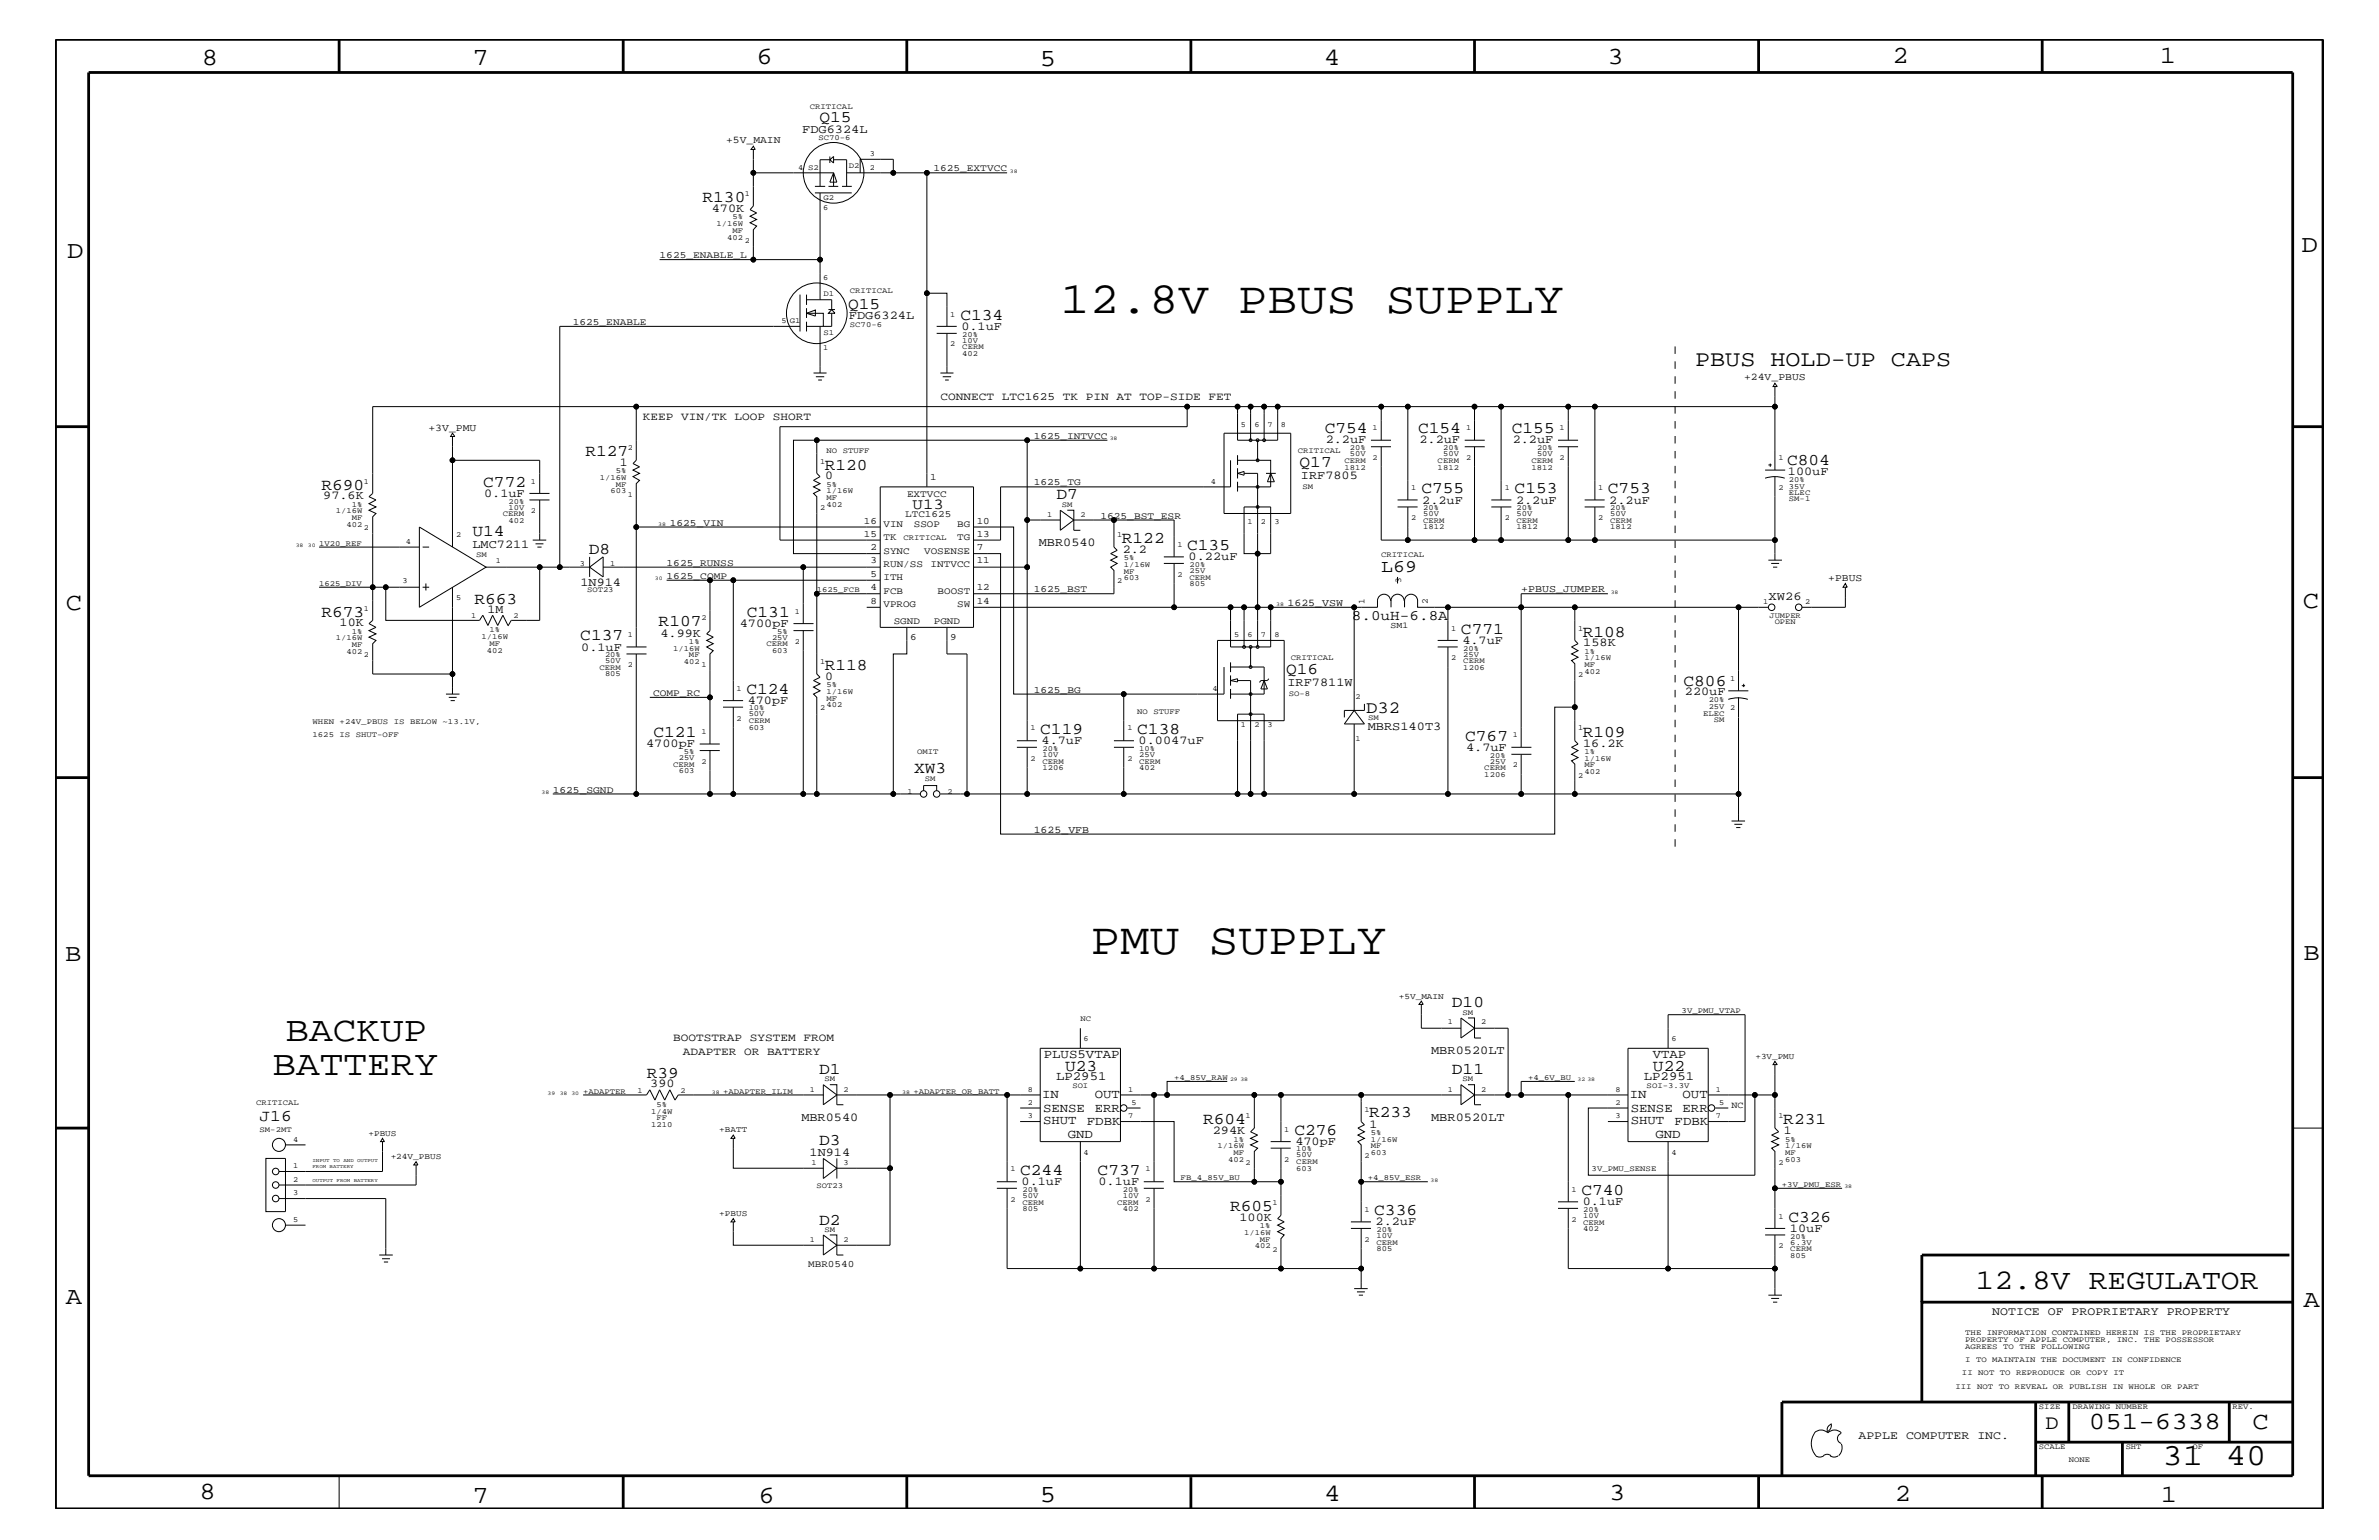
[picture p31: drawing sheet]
<svg xmlns="http://www.w3.org/2000/svg" width="432mm" height="279mm" viewBox="0 0 432 279" stroke-linecap="round" stroke-linejoin="round" font-family="sans-serif">
<defs><g id="words">
<g font-size="8.1">
<text x="192.4" y="56.8">12.8V PBUS SUPPLY</text>
<text x="198" y="173.2">PMU SUPPLY</text>
</g>
<g font-size="6.4">
<text x="51.8" y="188.9">BACKUP</text>
<text x="49.4" y="195">BATTERY</text>
</g>
<g font-size="5.6">
<text x="392.5" y="265.9">31</text>
<text x="404" y="265.9">40</text>
</g>
<text font-size="5.2" x="358.6" y="233.8">12.8V REGULATOR</text>
<g font-size="4.5">
<text x="36.7" y="11.7">8</text>
<text x="85.8" y="11.7">7</text>
<text x="137.3" y="11.5">6</text>
<text x="240.3" y="11.7">4</text>
<text x="291.8" y="11.5">3</text>
<text x="343.5" y="11.5">2</text>
<text x="392" y="11.5">1</text>
<text x="188.7" y="12.1">5</text>
<text x="12.2" y="46.8">D</text>
<text x="417.7" y="45.7">D</text>
<text x="11.9" y="110.6">C</text>
<text x="418" y="110.3">C</text>
<text x="11.9" y="174.3">B</text>
<text x="418.1" y="174.2">B</text>
<text x="11.9" y="236.7">A</text>
<text x="418.1" y="237.1">A</text>
<text x="379.1" y="259.3">051-6338</text>
<text x="408.9" y="259.3">C</text>
<text x="36.2" y="271.9">8</text>
<text x="85.8" y="272.7">7</text>
<text x="137.7" y="272.7">6</text>
<text x="188.7" y="272.5">5</text>
<text x="240.4" y="272.3">4</text>
<text x="292.1" y="272.2">3</text>
<text x="343.9" y="272.3">2</text>
<text x="392.2" y="272.6">1</text>
</g>
<text font-size="4.1" x="307.7" y="66.5">PBUS HOLD-UP CAPS</text>
<text font-size="3.7" x="371.3" y="259.3">D</text>
<text font-size="3.2" x="250.7" y="103.7">L69</text>
<text font-size="3.1" x="248" y="129.3">D32</text>
<g font-size="3">
<text x="148.7" y="22.2">Q15</text>
<text x="127.5" y="36.7">R130</text>
<text x="153.9" y="56">Q15</text>
<text x="174.3" y="58">C134</text>
<text x="106.3" y="82.7">R127</text>
<text x="240.5" y="78.6">C754</text>
<text x="257.4" y="78.6">C154</text>
<text x="274.4" y="78.6">C155</text>
<text x="58.3" y="88.8">R690</text>
<text x="87.7" y="88.3">C772</text>
<text x="149.7" y="85.2">R120</text>
<text x="235.9" y="84.8">Q17</text>
<text x="258" y="89.5">C755</text>
<text x="274.9" y="89.5">C153</text>
<text x="291.8" y="89.5">C753</text>
<text x="324.4" y="84.4">C804</text>
<text x="191.8" y="90.6">D7</text>
<text x="85.8" y="97.3">U14</text>
<text x="106.8" y="100.4">D8</text>
<text x="203.6" y="98.5">R122</text>
<text x="215.5" y="99.9">C135</text>
<text x="58.3" y="111.9">R673</text>
<text x="86.1" y="109.5">R663</text>
<text x="119.5" y="113.7">R107</text>
<text x="135.6" y="112">C131</text>
<text x="105.3" y="116.2">C137</text>
<text x="265.2" y="115">C771</text>
<text x="287.3" y="115.5">R108</text>
<text x="135.5" y="125.9">C124</text>
<text x="149.7" y="121.5">R118</text>
<text x="233.4" y="122.4">Q16</text>
<text x="305.6" y="124.5">C806</text>
<text x="118.6" y="133.8">C121</text>
<text x="188.8" y="133.2">C119</text>
<text x="206.4" y="133.2">C138</text>
<text x="265.9" y="134.4">C767</text>
<text x="287.3" y="133.6">R109</text>
<text x="165.9" y="140.3">XW3</text>
<text x="263.5" y="182.7">D10</text>
<text x="117.4" y="195.6">R39</text>
<text x="148.7" y="194.8">D1</text>
<text x="193.3" y="194.3">U23</text>
<text x="263.5" y="194.8">D11</text>
<text x="300" y="194.3">U22</text>
<text x="47.1" y="203.4">J16</text>
<text x="218.4" y="204">R604</text>
<text x="248.5" y="202.7">R233</text>
<text x="323.7" y="204">R231</text>
<text x="148.7" y="207.7">D3</text>
<text x="234.9" y="205.9">C276</text>
<text x="185.2" y="213.2">C244</text>
<text x="199.2" y="213.2">C737</text>
<text x="223.3" y="219.7">R605</text>
<text x="249.4" y="220.5">C336</text>
<text x="287" y="216.9">C740</text>
<text x="324.6" y="221.7">C326</text>
<text x="148.7" y="222.2">D2</text>
</g>
<text font-size="2.8" x="165.7" y="92.3">U13</text>
<text font-size="2.6" x="245.4" y="112.5">8.0uH-6.8A</text>
<g font-size="2.3">
<text x="189.4" y="192">PLUS5VTAP</text>
<text x="300" y="192">VTAP</text>
<text x="191.7" y="195.9">LP2951</text>
<text x="298.4" y="195.9">LP2951</text>
<text x="189.1" y="199.2">IN</text>
<text x="189.3" y="201.7">SENSE</text>
<text x="189.3" y="204">SHUT</text>
<text x="198.7" y="199.2">OUT</text>
<text x="198.7" y="201.7">ERR</text>
<text x="295.8" y="199.2">IN</text>
<text x="296" y="201.7">SENSE</text>
<text x="296" y="204">SHUT</text>
<text x="305.4" y="199.2">OUT</text>
<text x="305.4" y="201.7">ERR</text>
<text x="193.8" y="206.5">GND</text>
<text x="197.3" y="204.1">FDBK</text>
<text x="300.5" y="206.5">GND</text>
<text x="304" y="204.1">FDBK</text>
</g>
<g font-size="2.2">
<text x="145.6" y="24.1">FDG6324L</text>
<text x="129.2" y="38.5">470K</text>
<text x="154.1" y="57.9">FDG6324L</text>
<text x="174.5" y="59.8">0.1uF</text>
<text x="240.6" y="80.5">2.2uF</text>
<text x="257.6" y="80.5">2.2uF</text>
<text x="274.6" y="80.5">2.2uF</text>
<text x="112.5" y="84.5">1</text>
<text x="149.8" y="87">0</text>
<text x="236.1" y="86.9">IRF7805</text>
<text x="324.5" y="86.1">100uF</text>
<text x="58.7" y="90.6">97.6K</text>
<text x="87.9" y="90.1">0.1uF</text>
<text x="258.1" y="91.4">2.2uF</text>
<text x="275.2" y="91.4">2.2uF</text>
<text x="292.1" y="91.4">2.2uF</text>
<text x="85.8" y="99.3">LMC7211</text>
<text x="188.6" y="99.1">MBR0540</text>
<text x="203.8" y="100.4">2.2</text>
<text x="215.7" y="101.6">0.22uF</text>
<text x="105.4" y="106.4">1N914</text>
<text x="61.6" y="113.7">10K</text>
<text x="88.5" y="111.2">1M</text>
<text x="134.3" y="113.8">4700pF</text>
<text x="321" y="108.9">XW26</text>
<text x="105.5" y="118.1">0.1uF</text>
<text x="119.9" y="115.5">4.99K</text>
<text x="265.4" y="116.8">4.7uF</text>
<text x="287.4" y="117.3">158K</text>
<text x="149.8" y="123.4">0</text>
<text x="233.7" y="124.5">IRF7811W</text>
<text x="135.7" y="127.7">470pF</text>
<text x="305.8" y="126.2">220uF</text>
<text x="117.3" y="135.6">4700pF</text>
<text x="189.1" y="135">4.7uF</text>
<text x="206.7" y="135">0.0047uF</text>
<text x="248.2" y="132.4">MBRS140T3</text>
<text x="266.1" y="136.2">4.7uF</text>
<text x="287.4" y="135.5">16.2K</text>
<text x="259.8" y="191.2">MBR0520LT</text>
<text x="118" y="197.3">390</text>
<text x="145.5" y="203.3">MBR0540</text>
<text x="259.8" y="203.3">MBR0520LT</text>
<text x="146.9" y="209.7">1N914</text>
<text x="220.1" y="205.8">294K</text>
<text x="235.1" y="207.7">470pF</text>
<text x="248.6" y="204.6">1</text>
<text x="323.8" y="205.8">1</text>
<text x="185.4" y="215">0.1uF</text>
<text x="199.4" y="215">0.1uF</text>
<text x="225" y="221.5">100K</text>
<text x="287.3" y="218.6">0.1uF</text>
<text x="249.7" y="222.3">2.2uF</text>
<text x="324.9" y="223.5">10uF</text>
</g>
<g font-size="2.1">
<text x="361.6" y="238.6">NOTICE OF PROPRIETARY PROPERTY</text>
<text x="337.3" y="261.1">APPLE COMPUTER INC.</text>
</g>
<g font-size="2">
<text x="116.7" y="76.2">KEEP VIN/TK LOOP SHORT</text>
<text x="170.7" y="72.6">CONNECT LTC1625 TK PIN AT TOP-SIDE FET</text>
<text x="122.2" y="188.9">BOOTSTRAP SYSTEM FROM</text>
<text x="124" y="191.4">ADAPTER OR BATTERY</text>
</g>
<g font-size="1.9">
<text x="131.8" y="26">+5V_MAIN</text>
<text x="316.6" y="69">+24V_PBUS</text>
<text x="77.8" y="78.2">+3V_PMU</text>
<text x="276.1" y="107.5">+PBUS_JUMPER</text>
<text x="331.9" y="105.4">+PBUS</text>
<text x="233.7" y="109.9">1625_VSW</text>
<text x="187.6" y="151.2">1625_VFB</text>
</g>
<g font-size="1.8">
<text x="169.4" y="31.1">1625_EXTVCC</text>
<text x="119.7" y="46.8">1625_ENABLE_L</text>
<text x="104" y="59">1625_ENABLE</text>
<text x="187.6" y="79.6">1625_INTVCC</text>
<text x="168.8" y="87.2">1</text>
<text x="187.6" y="88.1">1625_TG</text>
<text x="121.6" y="95.4">1625_VIN</text>
<text x="156.8" y="95">16</text>
<text x="160.4" y="95.6">VIN</text>
<text x="164.3" y="93.8">LTC1625</text>
<text x="164.6" y="90.1">EXTVCC</text>
<text x="165.9" y="95.6">SSOP</text>
<text x="173.7" y="95.6">BG</text>
<text x="177.3" y="95">10</text>
<text x="199.7" y="94.2">1625_BST_ESR</text>
<text x="156.8" y="97.4">15</text>
<text x="158" y="99.9">2</text>
<text x="160.4" y="98">TK</text>
<text x="160.4" y="100.4">SYNC</text>
<text x="167.7" y="100.4">VOSENSE</text>
<text x="173.7" y="98">TG</text>
<text x="177.3" y="99.9">7</text>
<text x="177.3" y="97.4">13</text>
<text x="121" y="105">1625_COMP</text>
<text x="121" y="102.6">1625_RUNSS</text>
<text x="158" y="102.2">3</text>
<text x="158" y="104.7">5</text>
<text x="158" y="107.1">4</text>
<text x="160.4" y="102.9">RUN/SS</text>
<text x="160.4" y="105.3">ITH</text>
<text x="160.4" y="107.7">FCB</text>
<text x="168.9" y="102.9">INTVCC</text>
<text x="170.2" y="107.7">BOOST</text>
<text x="177.3" y="102.2">11</text>
<text x="177.3" y="107.1">12</text>
<text x="187.6" y="107.5">1625_BST</text>
<text x="158" y="109.5">8</text>
<text x="160.4" y="110.2">VPROG</text>
<text x="162.2" y="113.1">SGND</text>
<text x="169.5" y="113.1">PGND</text>
<text x="173.7" y="110.2">SW</text>
<text x="177.3" y="109.5">14</text>
<text x="165.2" y="116.2">6</text>
<text x="172.5" y="116.2">9</text>
<text x="187.6" y="125.7">1625_BG</text>
<text x="118.5" y="126.3">COMP_RC</text>
<text x="100.3" y="143.9">1625_SGND</text>
<text x="146.7" y="229.9">MBR0540</text>
</g>
<text font-size="1.7" x="314.3" y="201">NC</text>
<g font-size="1.6">
<text x="254.3" y="105.7" transform="rotate(-90 254.3 105.7)">3</text>
<text x="247.6" y="109.5" transform="rotate(-90 247.6 109.5)">1</text>
<text x="252.4" y="114">SM1</text>
<text x="259.2" y="109.5" transform="rotate(-90 259.2 109.5)">2</text>
</g>
<g font-size="1.5">
<text x="253.9" y="181.2">+5V_MAIN</text>
<text x="318.6" y="192.1">+3V_PMU</text>
<text x="66.9" y="206">+PBUS</text>
<text x="130.6" y="205.4">+BATT</text>
<text x="70.9" y="210.3">+24V_PBUS</text>
<text x="130.6" y="220.6">+PBUS</text>
</g>
<g font-size="1.4">
<text x="147" y="19.8">CRITICAL</text>
<text x="148.5" y="25.4">SC70-6</text>
<text x="157.9" y="28.3">3</text>
<text x="135.2" y="35.6">1</text>
<text x="144.9" y="30.8">4 S2</text>
<text x="154.1" y="30.5">D2</text>
<text x="157.9" y="30.8">2</text>
<text x="130" y="41">1/16W</text>
<text x="132.9" y="39.8">5%</text>
<text x="149.4" y="38">6</text>
<text x="149.5" y="36.4">G2</text>
<text x="132" y="43.5">402</text>
<text x="132.9" y="42.3">MF</text>
<text x="135.2" y="44.1">2</text>
<text x="149.4" y="50.7">6</text>
<text x="149.5" y="53.8">D1</text>
<text x="154.3" y="53.2">CRITICAL</text>
<text x="141.8" y="58.6">5 G1</text>
<text x="154.3" y="59.4">SC70-6</text>
<text x="172.5" y="57.4">1</text>
<text x="149.4" y="63.4">1</text>
<text x="149.5" y="60.8">S1</text>
<text x="172.5" y="62.9">2</text>
<text x="174.7" y="64.5">402</text>
<text x="174.7" y="63.4">CERM</text>
<text x="174.7" y="62.2">10V</text>
<text x="174.7" y="61.1">20%</text>
<text x="225.2" y="77.4">5</text>
<text x="227.7" y="77.4">6</text>
<text x="230" y="77.4">7</text>
<text x="232.5" y="77.4">8</text>
<text x="114" y="81.6">2</text>
<text x="150" y="82.2">NO STUFF</text>
<text x="235.5" y="82.2">CRITICAL</text>
<text x="244" y="83.9">CERM</text>
<text x="245" y="82.7">50V</text>
<text x="245" y="81.6">20%</text>
<text x="249.1" y="83.5">2</text>
<text x="249.1" y="78">1</text>
<text x="260.9" y="83.9">CERM</text>
<text x="262" y="82.7">50V</text>
<text x="262" y="81.6">20%</text>
<text x="266.1" y="83.5">2</text>
<text x="266.1" y="78">1</text>
<text x="278" y="83.9">CERM</text>
<text x="279" y="81.6">20%</text>
<text x="279" y="82.7">50V</text>
<text x="283" y="83.5">2</text>
<text x="283" y="78">1</text>
<text x="322.8" y="83.5">1</text>
<text x="66" y="87.7">1</text>
<text x="96.4" y="87.7">1</text>
<text x="108.9" y="87.2">1/16W</text>
<text x="110.8" y="89.5">603</text>
<text x="111.8" y="88.3">MF</text>
<text x="111.8" y="85.9">5%</text>
<text x="148.8" y="84.1">1</text>
<text x="150" y="89.5">1/16W</text>
<text x="150" y="88.3">5%</text>
<text x="219.8" y="87.7">4</text>
<text x="236.4" y="88.7">SM</text>
<text x="244" y="85.2">1812</text>
<text x="256.1" y="88.9">1</text>
<text x="260.9" y="85.2">1812</text>
<text x="273.1" y="88.9">1</text>
<text x="278" y="85.2">1812</text>
<text x="290.1" y="88.9">1</text>
<text x="322.8" y="88.9">2</text>
<text x="324.7" y="87.5">20%</text>
<text x="324.7" y="89.8">ELEC</text>
<text x="324.7" y="88.7">35V</text>
<text x="61" y="93.2">1/16W</text>
<text x="62.9" y="95.6">402</text>
<text x="63.8" y="94.3">MF</text>
<text x="63.8" y="92">1%</text>
<text x="91.3" y="93.7">CERM</text>
<text x="92.3" y="91.4">20%</text>
<text x="92.3" y="94.9">402</text>
<text x="92.3" y="92.5">10V</text>
<text x="96.4" y="93.2">2</text>
<text x="114" y="90.1">1</text>
<text x="148.8" y="92.6">2</text>
<text x="150" y="92">402</text>
<text x="150" y="90.7">MF</text>
<text x="190.1" y="93.8">1</text>
<text x="192.7" y="92">SM</text>
<text x="196.1" y="93.8">2</text>
<text x="226.4" y="95">1</text>
<text x="228.9" y="95">2</text>
<text x="231.3" y="95">3</text>
<text x="256.1" y="94.3">2</text>
<text x="258.3" y="93.7">50V</text>
<text x="258.3" y="92.6">20%</text>
<text x="258.3" y="94.9">CERM</text>
<text x="273.1" y="94.3">2</text>
<text x="275.3" y="92.6">20%</text>
<text x="275.3" y="93.7">50V</text>
<text x="275.3" y="94.9">CERM</text>
<text x="290.1" y="94.3">2</text>
<text x="292.3" y="92.6">20%</text>
<text x="292.3" y="94.9">CERM</text>
<text x="292.3" y="93.7">50V</text>
<text x="324.7" y="91">SM-1</text>
<text x="57.9" y="99">1V20_REF</text>
<text x="66" y="96.2">2</text>
<text x="73.7" y="98.7">4</text>
<text x="82.8" y="97.4">2</text>
<text x="86.4" y="101">SM</text>
<text x="164" y="98">CRITICAL</text>
<text x="202.8" y="97.4">1</text>
<text x="204" y="101.6">5%</text>
<text x="213.7" y="99.3">1</text>
<text x="250.7" y="101">CRITICAL</text>
<text x="258.3" y="96">1812</text>
<text x="275.3" y="96">1812</text>
<text x="292.3" y="96">1812</text>
<text x="57.9" y="106.3">1625_DIV</text>
<text x="73.1" y="105.9">3</text>
<text x="90" y="102.2">1</text>
<text x="105.2" y="102.6">3</text>
<text x="106.6" y="107.5">SOT23</text>
<text x="110.7" y="102.6">1</text>
<text x="148.3" y="107.5">1625_FCB</text>
<text x="202.8" y="105.9">2</text>
<text x="204" y="105.3">603</text>
<text x="204" y="104.1">MF</text>
<text x="204" y="102.9">1/16W</text>
<text x="213.7" y="104.7">2</text>
<text x="215.9" y="104">25V</text>
<text x="215.9" y="102.9">20%</text>
<text x="215.9" y="105.2">CERM</text>
<text x="215.9" y="106.4">805</text>
<text x="66" y="110.8">1</text>
<text x="82.8" y="108.9">5</text>
<text x="85.5" y="112.2">1</text>
<text x="93.2" y="112.2">2</text>
<text x="127.3" y="112.6">2</text>
<text x="144.3" y="111.4">1</text>
<text x="320" y="109.5">1</text>
<text x="321.2" y="112">JUMPER</text>
<text x="322.1" y="113.1">OPEN</text>
<text x="327.7" y="109.5">2</text>
<text x="61" y="116.2">1/16W</text>
<text x="62.9" y="118.6">402</text>
<text x="63.8" y="115">1%</text>
<text x="63.8" y="117.4">MF</text>
<text x="66" y="119.2">2</text>
<text x="87.4" y="115.9">1/16W</text>
<text x="88.4" y="118.4">402</text>
<text x="88.9" y="117.2">MF</text>
<text x="88.9" y="114.8">1%</text>
<text x="109.8" y="119.2">20%</text>
<text x="114" y="115.6">1</text>
<text x="122.2" y="118.1">1/16W</text>
<text x="125.1" y="116.8">1%</text>
<text x="125.1" y="119.2">MF</text>
<text x="139.1" y="117.3">CERM</text>
<text x="140.1" y="118.5">603</text>
<text x="140.1" y="116.1">25V</text>
<text x="141.1" y="115">5%</text>
<text x="144.3" y="116.8">2</text>
<text x="224" y="115.6">5</text>
<text x="226.4" y="115.6">6</text>
<text x="228.9" y="115.6">7</text>
<text x="231.3" y="115.6">8</text>
<text x="234.3" y="119.8">CRITICAL</text>
<text x="263.4" y="119.8">2</text>
<text x="263.4" y="114.4">1</text>
<text x="265.6" y="118.1">20%</text>
<text x="265.6" y="119.2">25V</text>
<text x="286.4" y="114.4">1</text>
<text x="287.6" y="119.8">1/16W</text>
<text x="287.6" y="118.6">1%</text>
<text x="108.8" y="121.5">CERM</text>
<text x="109.8" y="120.3">50V</text>
<text x="109.8" y="122.7">805</text>
<text x="114" y="121">2</text>
<text x="124.1" y="120.4">402</text>
<text x="127.3" y="121">1</text>
<text x="133.7" y="125.3">1</text>
<text x="148.8" y="120.4">1</text>
<text x="150" y="125.9">1/16W</text>
<text x="150" y="124.7">5%</text>
<text x="220" y="125.3">4</text>
<text x="265.6" y="121.5">1206</text>
<text x="265.6" y="120.3">CERM</text>
<text x="286.4" y="122.9">2</text>
<text x="287.6" y="122.3">402</text>
<text x="287.6" y="121">MF</text>
<text x="314" y="123.5">1</text>
<text x="56.7" y="131.3">WHEN +24V_PBUS IS BELOW ~13.1V,</text>
<text x="133.7" y="130.8">2</text>
<text x="135.9" y="131.3">CERM</text>
<text x="135.9" y="130">50V</text>
<text x="135.9" y="128.9">10%</text>
<text x="148.8" y="128.9">2</text>
<text x="150" y="128.3">402</text>
<text x="150" y="127.1">MF</text>
<text x="206.4" y="129.6">NO STUFF</text>
<text x="225.2" y="131.9">1</text>
<text x="227.7" y="131.9">2</text>
<text x="230" y="131.9">3</text>
<text x="233.9" y="126.3">SO-8</text>
<text x="246" y="126.8">2</text>
<text x="248.3" y="130.7">SM</text>
<text x="309.1" y="129.8">ELEC</text>
<text x="310.1" y="128.7">25V 2</text>
<text x="310.1" y="127.5">20%</text>
<text x="311.1" y="131">SM</text>
<text x="56.7" y="133.8">1625 IS SHUT-OFF</text>
<text x="123.2" y="137.9">25V</text>
<text x="124.1" y="136.8">5%</text>
<text x="127.3" y="133.2">1</text>
<text x="135.9" y="132.4">603</text>
<text x="166.5" y="136.8">OMIT</text>
<text x="187" y="132.5">1</text>
<text x="189.2" y="136.2">20%</text>
<text x="189.2" y="137.3">10V</text>
<text x="204.6" y="132.5">1</text>
<text x="206.8" y="137.3">25V</text>
<text x="206.8" y="136.2">10%</text>
<text x="246" y="134.4">1</text>
<text x="270.4" y="137.4">20%</text>
<text x="274.6" y="133.8">1</text>
<text x="286.4" y="132.5">1</text>
<text x="287.6" y="136.8">1%</text>
<text x="122.2" y="139.1">CERM</text>
<text x="123.2" y="140.3">603</text>
<text x="127.3" y="138.6">2</text>
<text x="167.9" y="141.7">SM</text>
<text x="187" y="138">2</text>
<text x="189.2" y="138.5">CERM</text>
<text x="189.2" y="139.7">1206</text>
<text x="204.6" y="138">2</text>
<text x="206.8" y="138.5">CERM</text>
<text x="206.8" y="139.7">402</text>
<text x="269.4" y="139.7">CERM</text>
<text x="269.4" y="140.9">1206</text>
<text x="270.4" y="138.5">25V</text>
<text x="274.6" y="139.2">2</text>
<text x="286.4" y="141.1">2</text>
<text x="287.6" y="138">1/16W</text>
<text x="287.6" y="139.2">MF</text>
<text x="287.6" y="140.5">402</text>
<text x="164.7" y="144">1</text>
<text x="172" y="144">2</text>
<text x="196.1" y="185.3">NC</text>
<text x="262.8" y="185.9">1</text>
<text x="265.5" y="184.1">SM</text>
<text x="268.8" y="185.9">2</text>
<text x="305.2" y="183.8">3V_PMU_VTAP</text>
<text x="196.7" y="188.9">6</text>
<text x="303.4" y="188.9">6</text>
<text x="149.6" y="196.2">SM</text>
<text x="194.6" y="197.4">SOI</text>
<text x="213.1" y="195.9">+4_85V_RAW</text>
<text x="265.5" y="196.2">SM</text>
<text x="277.4" y="195.9">+4_6V_BU</text>
<text x="298.9" y="197.4">SOI-3.3V</text>
<text x="46.5" y="200.4">CRITICAL</text>
<text x="105.8" y="198.4">+ADAPTER</text>
<text x="115.7" y="198.2">1</text>
<text x="118.2" y="202">1/4W</text>
<text x="119.2" y="200.9">5%</text>
<text x="119.2" y="203.2">FF</text>
<text x="123.5" y="198.2">2</text>
<text x="131.2" y="198.4">+ADAPTER_ILIM</text>
<text x="147" y="198.1">1</text>
<text x="153.1" y="198.1">2</text>
<text x="165.8" y="198.4">+ADAPTER_OR_BATT</text>
<text x="186.6" y="202.9">3</text>
<text x="186.6" y="200.4">2</text>
<text x="186.6" y="198.1">8</text>
<text x="204.8" y="198.1">1</text>
<text x="204.8" y="202.9">7</text>
<text x="205.4" y="200.4">5</text>
<text x="226.1" y="202.9">1</text>
<text x="247.6" y="201.7">1</text>
<text x="262.8" y="198.1">1</text>
<text x="268.8" y="198.1">2</text>
<text x="293.2" y="202.9">3</text>
<text x="293.2" y="200.4">2</text>
<text x="293.2" y="198.1">8</text>
<text x="311.4" y="198.1">1</text>
<text x="311.4" y="202.9">7</text>
<text x="312" y="200.4">5</text>
<text x="322.8" y="202.9">1</text>
<text x="47.1" y="205.3">SM-2MT</text>
<text x="53.2" y="207.1">4</text>
<text x="118.2" y="204.5">1210</text>
<text x="196.7" y="209.6">4</text>
<text x="221" y="208.3">1/16W</text>
<text x="223.9" y="207.1">1%</text>
<text x="223.9" y="209.6">MF</text>
<text x="233.1" y="205.3">1</text>
<text x="235.3" y="208.9">10%</text>
<text x="248.8" y="208.3">MF</text>
<text x="248.8" y="205.9">5%</text>
<text x="248.8" y="207.1">1/16W</text>
<text x="248.8" y="209.6">603</text>
<text x="303.4" y="209.6">4</text>
<text x="324" y="209.6">MF</text>
<text x="324" y="207.1">5%</text>
<text x="324" y="208.3">1/16W</text>
<text x="53.2" y="214.4">2</text>
<text x="53.2" y="211.9">1</text>
<text x="147.3" y="211.4">1</text>
<text x="148.2" y="215.6">SOT23</text>
<text x="153.1" y="211.4">3</text>
<text x="183.4" y="212.5">1</text>
<text x="207.9" y="212.5">1</text>
<text x="214.3" y="214.2">FB_4_85V_BU</text>
<text x="222.9" y="210.8">402</text>
<text x="226.1" y="211.4">2</text>
<text x="233.1" y="210.8">2</text>
<text x="235.3" y="212.5">603</text>
<text x="235.3" y="210">50V</text>
<text x="235.3" y="211.3">CERM</text>
<text x="247.6" y="210.2">2</text>
<text x="248.2" y="214.2">+4_85V_ESR</text>
<text x="288.9" y="212.5">3V_PMU_SENSE</text>
<text x="322.8" y="211.4">2</text>
<text x="323.4" y="215.3">+3V_PMU_ESR</text>
<text x="324" y="210.8">603</text>
<text x="53.2" y="216.9">3</text>
<text x="53.2" y="221.7">5</text>
<text x="183.4" y="218">2</text>
<text x="185.6" y="218.6">CERM</text>
<text x="185.6" y="217.3">50V</text>
<text x="185.6" y="216.2">20%</text>
<text x="185.6" y="219.7">805</text>
<text x="202.8" y="218.6">CERM</text>
<text x="203.8" y="219.7">402</text>
<text x="203.8" y="217.3">10V</text>
<text x="203.8" y="216.2">20%</text>
<text x="207.9" y="218">2</text>
<text x="231" y="218.6">1</text>
<text x="247.6" y="219.8">1</text>
<text x="285.2" y="221.7">2</text>
<text x="285.2" y="216.2">1</text>
<text x="287.4" y="220.9">10V</text>
<text x="287.4" y="219.8">20%</text>
<text x="322.8" y="221.1">1</text>
<text x="147" y="225.3">1</text>
<text x="149.6" y="223.5">SM</text>
<text x="153.1" y="225.3">2</text>
<text x="225.8" y="224.1">1/16W</text>
<text x="227.8" y="226.5">402</text>
<text x="228.7" y="222.9">1%</text>
<text x="228.7" y="225.3">MF</text>
<text x="231" y="227.1">2</text>
<text x="247.6" y="225.3">2</text>
<text x="249.9" y="223.5">20%</text>
<text x="249.9" y="225.8">CERM</text>
<text x="249.9" y="224.6">10V</text>
<text x="249.9" y="227">805</text>
<text x="287.4" y="223.4">402</text>
<text x="287.4" y="222.2">CERM</text>
<text x="322.8" y="226.5">2</text>
<text x="325" y="225.8">6.3V</text>
<text x="325" y="224.7">20%</text>
<text x="325" y="227">CERM</text>
<text x="325" y="228.2">805</text>
<text x="356.7" y="244.7">AGREES TO THE FOLLOWING</text>
<text x="356.7" y="243.5">PROPERTY OF APPLE COMPUTER, INC. THE POSSESSOR</text>
<text x="356.7" y="242.3">THE INFORMATION CONTAINED HEREIN IS THE PROPRIETARY</text>
<text x="354.9" y="252">III NOT TO REVEAL OR PUBLISH IN WHOLE OR PART</text>
<text x="356.1" y="249.5">II NOT TO REPRODUCE OR COPY IT</text>
<text x="356.7" y="247.2">I TO MAINTAIN THE DOCUMENT IN CONFIDENCE</text>
<text x="370.1" y="255.6">SIZE</text>
<text x="376.2" y="255.6">DRAWING NUMBER</text>
<text x="405.2" y="255.6">REV.</text>
<text x="370.1" y="262.9">SCALE</text>
<text x="385.8" y="262.9">SHT</text>
<text x="397.9" y="262.9">OF</text>
<text x="375.5" y="265.3">NONE</text>
</g>
<g font-size="1">
<text x="183.3" y="31.4">38</text>
<text x="201.4" y="79.9">38</text>
<text x="119.5" y="95.4">38</text>
<text x="53.7" y="99.3">38</text>
<text x="55.9" y="99.3">30</text>
<text x="118.9" y="105.3">30</text>
<text x="292.4" y="107.7">38</text>
<text x="231.6" y="109.9">38</text>
<text x="98.3" y="144">38</text>
<text x="223.3" y="196.2">29 38</text>
<text x="286.3" y="196.2">32 38</text>
<text x="99.4" y="198.7">39</text>
<text x="101.6" y="198.7">38 30</text>
<text x="129.2" y="198.4">38</text>
<text x="163.7" y="198.4">38</text>
<text x="259.7" y="214.4">38</text>
<text x="334.8" y="215.6">38</text>
</g>
<g font-size=".9">
<text x="56.7" y="214.4">OUTPUT FROM BATTERY</text>
<text x="56.7" y="210.8">INPUT TO AND OUTPUT</text>
<text x="56.7" y="211.9">FROM BATTERY</text>
</g>
</g></defs>
<g fill="none" stroke="#000" stroke-width=".18">
<path d="M136.7 26.5l.4 .6h-.8zM136.7 27.1v4.3M147.9 35h6.7M147.9 33.8h1.9M148.8 35v12.1M150.4 33.8h1.7M150.5 29h-1.7v4.8M150.6 29l.7-.6v1.2zM150.6 28.4v1.2M151.3 31.4h-14.6v6l-.6 .6 1.2 .6-1.2 .6 1.2 .6-1.2 .6 1.2 .6-.6 .7v5.4h-17M151.3 29h2.4v4.8M151.3 31.4v2.4"/>
<path d="M151.3 31.4l.6 1.6h-1.3zM152.8 33.8h1.8M153.7 31.4h29.1M156.1 31.4v-2.5h6v2.5M168.2 31.4v56.9M136.7 47.1h12.1v7.3M145.2 59.2h-43.6v43.7M145.2 53.5v6.6M146.4 56.8l1.6-.6v1.1zM146.4 56.8h3v2.4M146.4 54.4h4.6v1.7M146.4 53.5v1.8"/>
<path d="M146.4 55.9v1.8M146.4 58.4v1.7M148.8 59.2v8.5M150.4 56.2h1.2M151 56.2l.6 .6h-1.2zM151 56.8v2.4h-4.6M168.2 53.2h3.7v6M170 59.2h3.7M82.1 78.6l.5 .6h-.8zM82.1 79.2v4.3h15.9v6M115.5 73.8v9.7l-.6 .6 1.2 .6-1.2 .6 1.2 .6-1.2 .6 1.2 .7-.6 .5v7.9h44.3M147.7 67.7h2.3"/>
<path d="M148.1 68.4h1.5M148.3 79.9h52.7M148.5 68.9h.7M170 60.5h3.7M170.7 67.7h2.4M171.1 68.4h1.5M171.5 68.9h.7M171.9 60.5v7.2M186.4 79.9v14.4M215.5 73.8h9.1M222.2 78.6h12.1v14.6h-12.1zM224.6 73.8h2.4v6.1"/>
<path d="M224.6 73.8v6.1h7.3v-6.1M227 73.8h62.5M228.3 79.9v3.6M229.4 73.8v6.1M248.8 79.9h3.7M250.7 73.8v6.1M255.5 73.8v16.9M265.9 79.9h3.6M267.6 73.8v6.1M272.5 73.8v16.9M282.8 79.9h3.6M284.6 73.8v6.1"/>
<path d="M289.5 73.8v16.9M322.2 69.5l.4 .6h-.8zM322.2 70.1v3.7h-32.7M322.2 73.8v11.5M57.9 99.3h18.2M76.1 95.6l12.1 7.3-12.1 7.3zM76.7 99.3h1.2M82.1 83.5v15.8M96.1 90.7h3.6M96.1 89.5h3.6M96.7 98h2.4M97.2 98.7h1.4"/>
<path d="M97.5 99.3h.8M98 90.7v7.3M115.5 95.6v21.8M159.8 98h-18.2v-20.6h73.9v-3.6h-147.9v15.7l-.6 .6 1.2 .6-1.2 .7 1.2 .6-1.2 .6 1.2 .6-.6 .6v12.7h8.5M159.8 88.3h16.9v25.5h-16.9zM176.7 95.6h7.3v30.3h38.2v-4.9M186.4 94.3v8.6h-9.7M186.4 94.3h6M193.7 92.6h1.2v3.6h1.2M194.9 94.3l-2.5-1.7v3.6l2.5-1.9h7.3v5l.6 .6-1.2 .5 1.2 .6-1.2 .6 1.2 .6-1.2 .7 .6 .6v4.2h-25.5M202.2 94.3h10.9v6.7M223.4 83.5v4.8h-41.8v9.7h-4.9"/>
<path d="M224.6 83.5h6v4.8h-6M224.6 85.9l1.2-.4v.7zM224.6 82.6v1.8M224.6 84.9v1.9M224.6 87.4v1.8M225.8 92h4.8v8.4h-4.8zM225.8 85.9h2.5v24.3h-4.9M229.8 85.9h1.8M230.6 85.9l.7 1.5h-1.3zM248.8 81.1h3.7M250.7 81.1v16.9h71.5M253.7 92h3.6"/>
<path d="M253.7 90.7h3.6M255.5 92v6M265.9 81.1h3.6M267.6 81.1v16.9M270.7 92h3.6M270.7 90.7h3.6M272.5 92v6M282.8 81.1h3.6M284.6 81.1v16.9M287.6 92h3.7M287.6 90.7h3.7M289.5 92v6"/>
<path d="M320.4 86.8a5.7 5.7 0 0 1 3.5 0M320.4 85.3h3.6M321 84.4h.6M321.3 84.1v.6M322.2 86.5v15.1M57.9 106.5h9.7v6.1l-.6 .5 1.2 .7-1.2 .6 1.2 .6-1.2 .6 1.2 .6-.6 .6v5.5h14.5v3.6M70 106.5v6.1h17l.6-1 1 1.9 .8-1.9 .9 1.9 1-1.9 .9 1.9M76.7 106.5h1.2M77.3 105.9v1.2M82.1 106.5v15.8M88.2 102.9h9.8M107 102.9h-9v9.7h-5.2l-.6 1"/>
<path d="M107 101v3.7M107 102.9l2.5-1.9v3.7zM109.5 102.9h36.3M113.7 117.4h3.6M113.7 118.6h3.6M115.5 118.6v25.4h-15.2M121 105.3h7.9v9.1l-.6 .6 1.2 .6-1.2 .6 1.2 .6-1.2 .6 1.2 .7-.6 .5v16.4M128.9 105.3h30.9M133.1 105.3v21.8M144 114.4h3.7M144 113.1h3.7M157.3 110.2h2.5"/>
<path d="M159.8 100.4h-15.8v-20.5h4.3v6l.5 .6-1.1 .7 1.1 .5-1.1 .6 1.1 .6-1.1 .6 .6 .6v17.6M159.8 107.7h-11.5v14.6l.5 .6-1.1 .6 1.1 .6-1.1 .6 1.1 .6-1.1 .6 .6 .6v17.5h-2.5v-29.6M159.8 102.9h-14v10.2M164.6 113.8v4.8h-2.5v25.4h4.9M171.9 113.8v4.8h3.6v25.4h-4.8M176.7 100.4h4.9v50.9h100.6v-23h3.6M186.4 102.9v31.5M211.2 102.2h3.7M211.2 101h3.7M213.1 102.2v8h-36.4M213.1 110.2h10.3v7.2h7.2v-7.2h15.2M221 116.2h12.1v14.6h-12.1z"/>
<path d="M225.8 110.2v7.2M227 117.4v3.6M230.6 110.2h-2.3v7.2M250 108.9v1.3h-4.2v18.7l1.9 2.4h-3.7l1.8-2.4M250 109a1.19 1.19 0 0 1 1.2-1.2 1.19 1.19 0 0 1 1.2 1.2M252.5 109a1.19 1.19 0 0 1 1.2-1.2 1.19 1.19 0 0 1 1.1 1.2M252.5 108.9v1.3M253.7 104.7v1.2M254.9 109a1.19 1.19 0 0 1 1.2-1.2 1.19 1.19 0 0 1 1.2 1.2M254.9 108.9v1.3M257.3 108.9v1.3h5.5M260.9 117.4h3.7"/>
<path d="M260.9 116.2h3.7M262.8 117.4v26.6M285.8 110.2h-23v6M291.8 107.7h-15.7v27.9M315.6 110.2h-29.8v6l.6 .6-1.2 .6 1.2 .7-1.2 .5 1.2 .6-1.2 .6 .6 .6v14l.6 .6-1.2 .6 1.2 .6-1.2 .6 1.2 .6-1.2 .6 .6 .6v5.4M315.6 110.2v15.1M315.6 110.2h5.4M321 101.6h2.4M321.5 102.2h1.4M321.8 102.9h.8M334.9 105.9l.4 .6h-.8zM334.9 106.5v3.7h-7.8"/>
<path d="M80.9 125.9h2.5M81.4 126.5h1.5M81.8 127.1h.8M117.9 126.5h11M127 136.2h3.6M127 135h3.6M131.2 127.1h3.7M131.2 128.3h3.7M133.1 128.3v15.7h-4.2v-7.8M184.6 135.6h3.6M184.6 134.4h3.6M186.4 135.6v8.4h-10.9"/>
<path d="M202.2 135.6h3.6M202.2 134.4h3.6M204 135.6v8.4h-17.6M204 125.9v8.5M223.4 123.5l1.2-.4v.6zM223.4 120.2v1.7M223.4 122.5v1.9M223.4 125v1.8M223.4 121h6v4.9h-6M224.6 123.5h2.4v20.5M229.4 123.5l.6 1.5h-1.1zM230.3 123.1l-.3 .4h-1.1l-.3 .3"/>
<path d="M245.8 131.3v12.7h-16.4M247.7 127.7v1.2h-3.7v1.3M274.3 135.6h3.7M274.3 136.8h3.7M276.1 136.8v7.2M313.7 126.9a5.8 5.8 0 0 1 3.5 0M313.7 125.3h3.6M315.6 126.5v17.5h-29.8M316.1 124.4h.6M316.5 124.1v.6M115.5 144h13.4M133.1 144h12.7"/>
<path d="M148.3 144h13.8M167.6 143.5v-1h2.4v1M204 144h23M224.6 144v-14.4h4.8v14.4h-2.4M245.8 144h40M314.3 149h2.4M314.8 149.5h1.4M315.1 150.1h.8M315.6 144v5M105.8 198.7h11.5l.6-1 1 1.9 .8-1.9 1 1.9 .9-1.9 .9 1.9 .6-.9h26.3M150.6 196.8h1.3v3.6h1.2M151.9 198.7l-2.5-1.9v3.6l2.5-1.7h30.9"/>
<path d="M161.5 198.7v13.2h-9.6l-2.5 1.9v-3.6l2.5 1.7M188.8 198.7h-6v15.7M188.8 190.2h14.6v16.9h-14.6zM196.1 186.5v3.7M203.4 198.7h8.4M209.5 198.7v15.7M222.8 196.2h-11v2.5h15.9M227.7 198.7v6l-.7 .6 1.3 .6-1.3 .6 1.3 .6-1.3 .6 1.3 .6-.6 .6v5.5h-14.6v-10.9h-9.7M227.7 198.7h4.8M247.1 198.7h-14.6v8.4M258 181.6l.3 .6h-.7zM258 182.2v4.3h7.2"/>
<path d="M265.2 198.7h-18.1v4.8l.6 .6-1.2 .6 1.2 .6-1.2 .6 1.2 .6-1.2 .6 .6 .6v14M266.4 184.7h1.2v3.6h1.2M266.4 196.8h1.2v3.6h1.2M267.6 186.5l-2.4-1.8v3.6l2.4-1.8h6.1v12.2M267.6 198.7l-2.4-1.9v3.6l2.4-1.7h8.5M285.8 196.2h-9.7v2.5h8.5M295.5 198.7h-10.9v19.3M295.5 190.2h14.5v16.9h-14.5zM302.8 190.2v-6.1h13.9v19.4h-6.7M310 198.7h8.5v14.5h-30.2v-12.2h7.2M318.5 198.7h3.7M322.2 192.6l.4 .6h-.8z"/>
<path d="M322.2 193.2v11.5l.6 .6-1.2 .6 1.2 .6-1.2 .6 1.2 .6-1.2 .6 .6 .6v6.7h12.1M48.3 210.2h3.5v9.6h-3.5zM50.6 217.5h19.4v10.2M51.8 207.7h3.7M69.4 206.5l.4 .6h-.7zM69.4 207.1v5.4h-18.8M75.5 210.8l.4 .6h-.8zM75.5 211.4v3.6h-24.9M133.1 205.9l.3 .6h-.7zM133.1 206.5v5.4h16.3M151.9 210.2v3.6M161.5 211.9v14h-9.6l-2.5 1.8v-3.6l2.5 1.8"/>
<path d="M180.9 215.6h3.7M180.9 214.4h3.7M185.2 201h3.6M185.2 203.5h3.6M196.1 207.1v23.1h-13.3v-14.6M204.6 201h2.4M207.6 215.6h3.6M207.6 214.4h3.6M209.5 215.6v14.6M227.7 214.4h4.8M230.6 207.1h3.7M230.6 208.3h3.7"/>
<path d="M232.5 208.3v12.2l-.6 .6 1.2 .6-1.2 .6 1.2 .6-1.2 .6 1.2 .6-.6 .6v5.5h-23M247.1 214.4h12.1M282.8 219.2h3.6M282.8 218h3.6M291.8 203.5h3.7M302.8 207.1v23.1h-18.2v-11M311.3 201h2.4M322.2 215.6v7.3M416.1 204.7h5.5M51.8 222.3h3.7M68.8 227.7h2.5M69.3 228.4h1.5"/>
<path d="M69.7 229h.7M133.1 221.1l.3 .6h-.7zM133.1 221.7v4.2h16.3M150.6 224.1h1.3v3.6h1.2M196.1 230.2h13.4M245.2 222.9h3.6M245.2 221.7h3.6M245.8 233.8h2.4M246.3 234.4h1.4M246.6 235h.8M247.1 222.9v7.3h-14.6M247.1 230.2v3.6"/>
<path d="M320.4 224.1h3.6M320.4 222.9h3.6M321 235h2.4M321.5 235.6h1.4M321.8 236.2h.8M322.2 224.1v6.1h-19.4M322.2 230.2v4.8M329.3 260a1.69 1.69 0 0 1 2.5 0M331.8 260a1.69 1.69 0 0 1 2.4 0M332.4 258.3v.1a1.27 1.27 0 0 1-.7 1.3M332.4 258.4a.99 .99 0 0 0-.7 1.4M61.6 267.7v6.1"/>
<path d="M329.4 260a3.3 3.3 0 0 0 .2 4.1M329.6 264.1l.7 .3 .7-.3M330.9 264.1l.7-.3 .7 .3M332.2 264.1l.7 .3 .7-.3M334.2 260.1a.93 .93 0 0 0-.7 .9 .93 .93 0 0 0 .7 .9M334.2 262l.1 .7a1.99 1.99 0 0 1-.6 1.4"/>
<circle cx="136.7" cy="31.4" r=".42"/>
<circle cx="151.3" cy="31.4" r="5.5"/>
<circle cx="162.1" cy="31.4" r=".42"/>
<circle cx="168.2" cy="31.4" r=".42"/>
<circle cx="136.7" cy="47.1" r=".42"/>
<circle cx="148.3" cy="56.8" r="5.5"/>
<circle cx="148.8" cy="47.1" r=".42"/>
<circle cx="168.2" cy="53.2" r=".42"/>
<circle cx="115.5" cy="73.8" r=".42"/>
<circle cx="148.3" cy="79.9" r=".42"/>
<circle cx="186.4" cy="79.9" r=".42"/>
<circle cx="215.5" cy="73.8" r=".42"/>
<circle cx="224.6" cy="73.8" r=".42"/>
<circle cx="227" cy="73.8" r=".42"/>
<circle cx="227" cy="79.9" r=".25"/>
<circle cx="228.3" cy="79.9" r=".25"/>
<circle cx="229.4" cy="73.8" r=".42"/>
<circle cx="229.4" cy="79.9" r=".25"/>
<circle cx="231.9" cy="73.8" r=".42"/>
<circle cx="250.7" cy="73.8" r=".42"/>
<circle cx="255.5" cy="73.8" r=".42"/>
<circle cx="267.6" cy="73.8" r=".42"/>
<circle cx="272.5" cy="73.8" r=".42"/>
<circle cx="284.6" cy="73.8" r=".42"/>
<circle cx="289.5" cy="73.8" r=".42"/>
<circle cx="322.2" cy="73.8" r=".42"/>
<circle cx="82.1" cy="83.5" r=".42"/>
<circle cx="115.5" cy="95.6" r=".42"/>
<circle cx="186.4" cy="94.3" r=".42"/>
<circle cx="202.2" cy="94.3" r=".42"/>
<circle cx="228.3" cy="88.3" r=".25"/>
<circle cx="228.3" cy="83.5" r=".25"/>
<circle cx="228.3" cy="92" r=".25"/>
<circle cx="255.5" cy="98" r=".42"/>
<circle cx="267.6" cy="98" r=".42"/>
<circle cx="272.5" cy="98" r=".42"/>
<circle cx="284.6" cy="98" r=".42"/>
<circle cx="289.5" cy="98" r=".42"/>
<circle cx="322.2" cy="98" r=".42"/>
<circle cx="67.6" cy="106.5" r=".42"/>
<circle cx="70" cy="106.5" r=".42"/>
<circle cx="98" cy="102.9" r=".42"/>
<circle cx="101.6" cy="102.9" r=".42"/>
<circle cx="128.9" cy="105.3" r=".42"/>
<circle cx="133.1" cy="105.3" r=".42"/>
<circle cx="145.8" cy="102.9" r=".42"/>
<circle cx="148.3" cy="107.7" r=".42"/>
<circle cx="186.4" cy="102.9" r=".42"/>
<circle cx="213.1" cy="110.2" r=".42"/>
<circle cx="223.4" cy="110.2" r=".42"/>
<circle cx="225.8" cy="110.2" r=".42"/>
<circle cx="225.8" cy="117.4" r=".25"/>
<circle cx="227" cy="117.4" r=".25"/>
<circle cx="228.3" cy="110.2" r=".42"/>
<circle cx="228.3" cy="100.4" r=".42"/>
<circle cx="228.3" cy="117.4" r=".25"/>
<circle cx="230.6" cy="110.2" r=".42"/>
<circle cx="245.8" cy="110.2" r=".42"/>
<circle cx="262.8" cy="110.2" r=".42"/>
<circle cx="276.1" cy="110.2" r=".42"/>
<circle cx="285.8" cy="110.2" r=".42"/>
<circle cx="315.6" cy="110.2" r=".42"/>
<circle cx="321.6" cy="110.2" r=".59"/>
<circle cx="326.5" cy="110.2" r=".59"/>
<circle cx="82.1" cy="122.3" r=".42"/>
<circle cx="128.9" cy="126.5" r=".42"/>
<circle cx="204" cy="125.9" r=".42"/>
<circle cx="227" cy="125.9" r=".25"/>
<circle cx="227" cy="121" r=".25"/>
<circle cx="227" cy="129.6" r=".25"/>
<circle cx="285.8" cy="128.3" r=".42"/>
<circle cx="115.5" cy="144" r=".42"/>
<circle cx="128.9" cy="144" r=".42"/>
<circle cx="133.1" cy="144" r=".42"/>
<circle cx="145.8" cy="144" r=".42"/>
<circle cx="148.3" cy="144" r=".42"/>
<circle cx="162.1" cy="144" r=".42"/>
<circle cx="167.6" cy="144" r=".59"/>
<circle cx="170" cy="144" r=".59"/>
<circle cx="175.5" cy="144" r=".42"/>
<circle cx="186.4" cy="144" r=".42"/>
<circle cx="204" cy="144" r=".42"/>
<circle cx="224.6" cy="144" r=".42"/>
<circle cx="227" cy="144" r=".42"/>
<circle cx="229.4" cy="144" r=".42"/>
<circle cx="245.8" cy="144" r=".42"/>
<circle cx="262.8" cy="144" r=".42"/>
<circle cx="276.1" cy="144" r=".42"/>
<circle cx="285.8" cy="144" r=".42"/>
<circle cx="315.6" cy="144" r=".42"/>
<circle cx="161.5" cy="198.7" r=".42"/>
<circle cx="182.8" cy="198.7" r=".42"/>
<circle cx="209.5" cy="198.7" r=".42"/>
<circle cx="211.8" cy="198.7" r=".42"/>
<circle cx="227.7" cy="198.7" r=".42"/>
<circle cx="232.5" cy="198.7" r=".42"/>
<circle cx="247.1" cy="198.7" r=".42"/>
<circle cx="273.7" cy="198.7" r=".42"/>
<circle cx="276.1" cy="198.7" r=".42"/>
<circle cx="284.6" cy="198.7" r=".42"/>
<circle cx="318.5" cy="198.7" r=".42"/>
<circle cx="322.2" cy="198.7" r=".42"/>
<circle cx="50" cy="217.5" r=".59"/>
<circle cx="50" cy="215" r=".59"/>
<circle cx="50" cy="212.5" r=".59"/>
<circle cx="50.6" cy="207.7" r="1.19"/>
<circle cx="161.5" cy="211.9" r=".42"/>
<circle cx="204" cy="201" r=".59"/>
<circle cx="227.7" cy="214.4" r=".42"/>
<circle cx="232.5" cy="214.4" r=".42"/>
<circle cx="247.1" cy="214.4" r=".42"/>
<circle cx="310.6" cy="201" r=".59"/>
<circle cx="322.2" cy="215.6" r=".42"/>
<circle cx="50.6" cy="222.3" r="1.19"/>
<circle cx="196.1" cy="230.2" r=".42"/>
<circle cx="209.5" cy="230.2" r=".42"/>
<circle cx="232.5" cy="230.2" r=".42"/>
<circle cx="247.1" cy="230.2" r=".42"/>
<circle cx="302.8" cy="230.2" r=".42"/>
<circle cx="322.2" cy="230.2" r=".42"/>
</g>
<g fill="none" stroke="#000" stroke-width=".51">
<path d="M10.1 7.1h411.5v266.7h-411.5zM16.1 13.2h400v254.5h-400zM61.6 7.1v6.1M113.1 7.1v6.1M164.6 7.1v6.1M216.2 7.1v6.1M267.6 7.1v6.1M319.2 7.1v6.1M370.7 7.1v6.1M10.1 77.4h6M416.1 77.4h5.5M10.1 141.1h6"/>
<path d="M416.1 141.1h5.5M10.1 204.7h6M415.5 227.7h-66.7v8.5M416.1 236.2h-67.3v18.2M369.5 254.4v13.3M375.5 254.4v7.2M404.6 254.4v7.2M416.1 254.4h-92.7v13.3M113.1 267.7v6.1M164.6 267.7v6.1M216.2 268v5.8M267.6 267.7v6.1"/>
<path d="M319.2 267.7v6.1M369.5 261.6h46.6M370.7 267.7v6.1M385.2 261.6v6.1"/>
</g>
<path d="M304 62.9v92.1" fill="none" stroke="#000" stroke-width=".18" stroke-dasharray="1.4 1.4" stroke-linecap="butt"/>
<g fill="#000">
<circle cx="136.7" cy="31.4" r=".42"/>
<circle cx="162.1" cy="31.4" r=".42"/>
<circle cx="168.2" cy="31.4" r=".42"/>
<circle cx="136.7" cy="47.1" r=".42"/>
<circle cx="148.8" cy="47.1" r=".42"/>
<circle cx="168.2" cy="53.2" r=".42"/>
<circle cx="115.5" cy="73.8" r=".42"/>
<circle cx="148.3" cy="79.9" r=".42"/>
<circle cx="186.4" cy="79.9" r=".42"/>
<circle cx="215.5" cy="73.8" r=".42"/>
<circle cx="224.6" cy="73.8" r=".42"/>
<circle cx="227" cy="73.8" r=".42"/>
<circle cx="229.4" cy="73.8" r=".42"/>
<circle cx="231.9" cy="73.8" r=".42"/>
<circle cx="250.7" cy="73.8" r=".42"/>
<circle cx="255.5" cy="73.8" r=".42"/>
<circle cx="267.6" cy="73.8" r=".42"/>
<circle cx="272.5" cy="73.8" r=".42"/>
<circle cx="284.6" cy="73.8" r=".42"/>
<circle cx="289.5" cy="73.8" r=".42"/>
<circle cx="322.2" cy="73.8" r=".42"/>
<circle cx="82.1" cy="83.5" r=".42"/>
<circle cx="115.5" cy="95.6" r=".42"/>
<circle cx="186.4" cy="94.3" r=".42"/>
<circle cx="202.2" cy="94.3" r=".42"/>
<circle cx="255.5" cy="98" r=".42"/>
<circle cx="267.6" cy="98" r=".42"/>
<circle cx="272.5" cy="98" r=".42"/>
<circle cx="284.6" cy="98" r=".42"/>
<circle cx="289.5" cy="98" r=".42"/>
<circle cx="322.2" cy="98" r=".42"/>
<circle cx="67.6" cy="106.5" r=".42"/>
<circle cx="70" cy="106.5" r=".42"/>
<circle cx="98" cy="102.9" r=".42"/>
<circle cx="101.6" cy="102.9" r=".42"/>
<circle cx="128.9" cy="105.3" r=".42"/>
<circle cx="133.1" cy="105.3" r=".42"/>
<circle cx="145.8" cy="102.9" r=".42"/>
<circle cx="148.3" cy="107.7" r=".42"/>
<circle cx="186.4" cy="102.9" r=".42"/>
<circle cx="213.1" cy="110.2" r=".42"/>
<circle cx="223.4" cy="110.2" r=".42"/>
<circle cx="225.8" cy="110.2" r=".42"/>
<circle cx="228.3" cy="110.2" r=".42"/>
<circle cx="228.3" cy="100.4" r=".42"/>
<circle cx="230.6" cy="110.2" r=".42"/>
<circle cx="245.8" cy="110.2" r=".42"/>
<circle cx="262.8" cy="110.2" r=".42"/>
<circle cx="276.1" cy="110.2" r=".42"/>
<circle cx="285.8" cy="110.2" r=".42"/>
<circle cx="315.6" cy="110.2" r=".42"/>
<circle cx="82.1" cy="122.3" r=".42"/>
<circle cx="128.9" cy="126.5" r=".42"/>
<circle cx="204" cy="125.9" r=".42"/>
<circle cx="285.8" cy="128.3" r=".42"/>
<circle cx="115.5" cy="144" r=".42"/>
<circle cx="128.9" cy="144" r=".42"/>
<circle cx="133.1" cy="144" r=".42"/>
<circle cx="145.8" cy="144" r=".42"/>
<circle cx="148.3" cy="144" r=".42"/>
<circle cx="162.1" cy="144" r=".42"/>
<circle cx="175.5" cy="144" r=".42"/>
<circle cx="186.4" cy="144" r=".42"/>
<circle cx="204" cy="144" r=".42"/>
<circle cx="224.6" cy="144" r=".42"/>
<circle cx="227" cy="144" r=".42"/>
<circle cx="229.4" cy="144" r=".42"/>
<circle cx="245.8" cy="144" r=".42"/>
<circle cx="262.8" cy="144" r=".42"/>
<circle cx="276.1" cy="144" r=".42"/>
<circle cx="285.8" cy="144" r=".42"/>
<circle cx="315.6" cy="144" r=".42"/>
<circle cx="161.5" cy="198.7" r=".42"/>
<circle cx="182.8" cy="198.7" r=".42"/>
<circle cx="209.5" cy="198.7" r=".42"/>
<circle cx="211.8" cy="198.7" r=".42"/>
<circle cx="227.7" cy="198.7" r=".42"/>
<circle cx="232.5" cy="198.7" r=".42"/>
<circle cx="247.1" cy="198.7" r=".42"/>
<circle cx="273.7" cy="198.7" r=".42"/>
<circle cx="276.1" cy="198.7" r=".42"/>
<circle cx="284.6" cy="198.7" r=".42"/>
<circle cx="318.5" cy="198.7" r=".42"/>
<circle cx="322.2" cy="198.7" r=".42"/>
<circle cx="161.5" cy="211.9" r=".42"/>
<circle cx="227.7" cy="214.4" r=".42"/>
<circle cx="232.5" cy="214.4" r=".42"/>
<circle cx="247.1" cy="214.4" r=".42"/>
<circle cx="322.2" cy="215.6" r=".42"/>
<circle cx="196.1" cy="230.2" r=".42"/>
<circle cx="209.5" cy="230.2" r=".42"/>
<circle cx="232.5" cy="230.2" r=".42"/>
<circle cx="247.1" cy="230.2" r=".42"/>
<circle cx="302.8" cy="230.2" r=".42"/>
<circle cx="322.2" cy="230.2" r=".42"/>
</g>
<use href="#words"/>
</svg>
